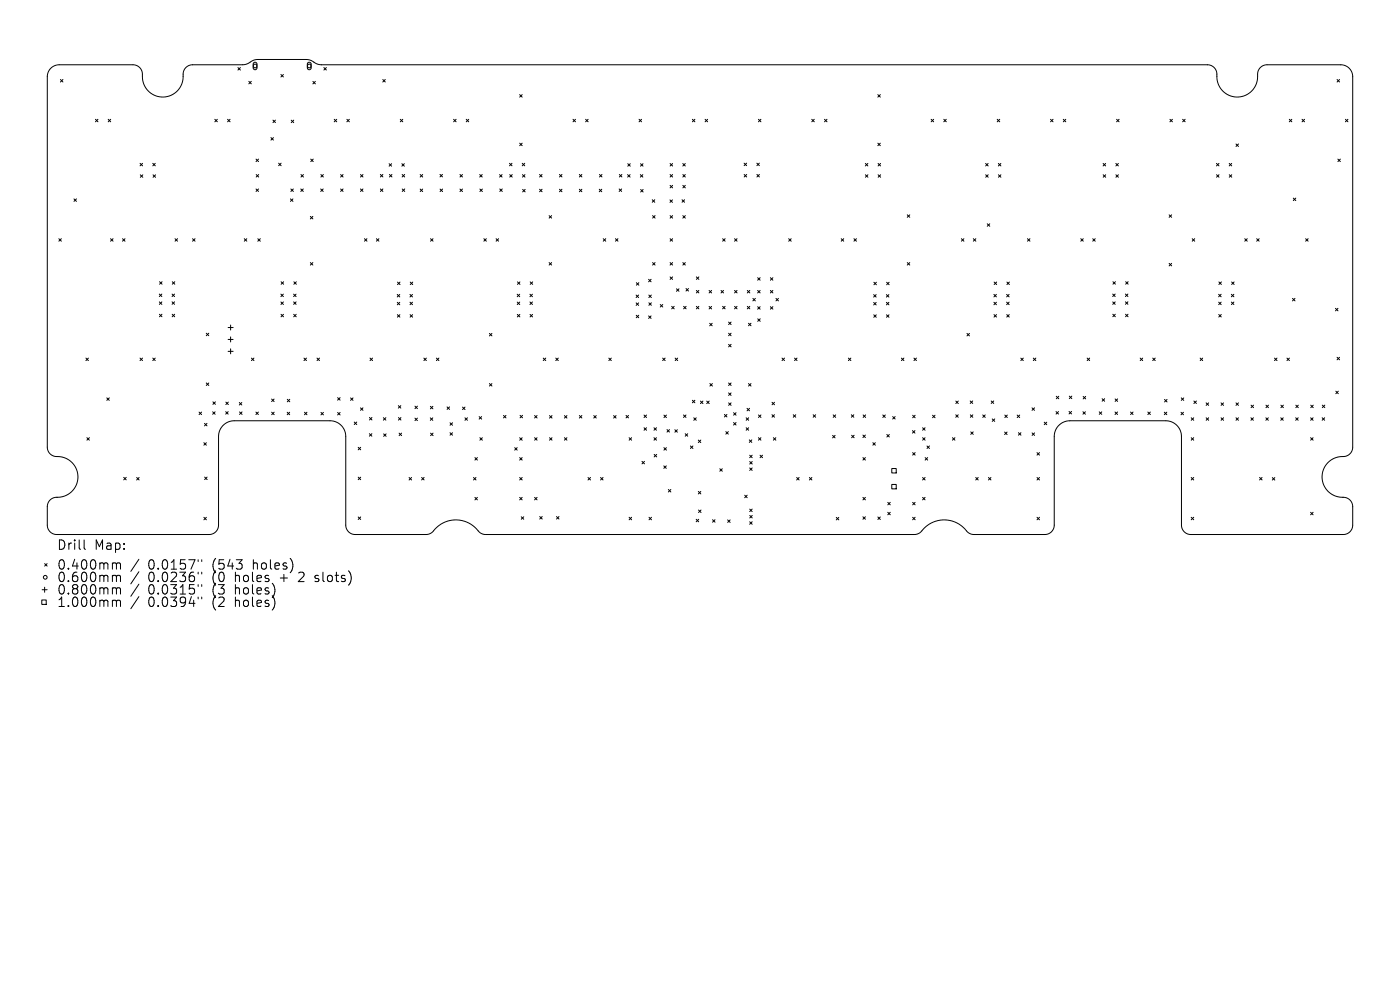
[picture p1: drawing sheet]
<svg xmlns="http://www.w3.org/2000/svg" width="297mm" height="210mm" viewBox="0 0 297 210" stroke-linecap="round" stroke-linejoin="round" font-family="sans-serif">
<defs><g id="words">
<g font-size="2.8">
<text x="12" y="116.9">Drill</text>
<text x="20" y="116.9">Map:</text>
<text x="12" y="121.1">0.400mm</text>
<text x="12" y="123.8">0.600mm</text>
<text x="31.4" y="121.1">0.0157&quot;</text>
<text x="31.4" y="123.8">0.0236&quot;</text>
<text x="45.2" y="121.1">(543</text>
<text x="45.2" y="123.8">(0</text>
<text x="50.1" y="123.8">holes</text>
<text x="53.9" y="121.1">holes)</text>
<text x="59.9" y="123.8">+</text>
<text x="64.1" y="123.8">2</text>
<text x="67.7" y="123.8">slots)</text>
<text x="12" y="126.4">0.800mm</text>
<text x="12" y="129">1.000mm</text>
<text x="31.4" y="126.4">0.0315&quot;</text>
<text x="31.4" y="129">0.0394&quot;</text>
<text x="45.2" y="126.4">(3</text>
<text x="45.2" y="129">(2</text>
<text x="50.1" y="126.4">holes)</text>
<text x="50.1" y="129">holes)</text>
</g>
</g></defs>
<g fill="none" stroke="#000" stroke-width=".21">
<path d="M10.8 14.5l.9-.6 .9-.2h15.6a1.99 1.99 0 0 1 2 2 4.4 4.4 0 0 0 4.5 4.9 4.4 4.4 0 0 0 4.2-5.2 1.99 1.99 0 0 1 1.9-1.7h10.9l.7-.1 1.2-.7 .9-.3h10.4l.9 .1 1.4 .8 1 .2h188.1a1.99 1.99 0 0 1 1.9 2 4.4 4.4 0 0 0 4.5 4.9 4.4 4.4 0 0 0 4.1-5.2 1.99 1.99 0 0 1 2-1.7l15.9 .1a2.52 2.52 0 0 1 2.3 2.5v78.7a2.12 2.12 0 0 1-2.6 1.9 4.4 4.4 0 0 0-3.9 4.8 4.4 4.4 0 0 0 4.8 3.8 2 2 0 0 1 1.7 2v4.1a1.99 1.99 0 0 1-2 1.8h-32.5a1.99 1.99 0 0 1-1.9-2v-19.1a3.3 3.3 0 0 0-3.3-3h-20.6a3.3 3.3 0 0 0-3 3.3l-.1 19a1.99 1.99 0 0 1-1.9 1.8h-15.2l-.6-.2-.6-.3a6.2 6.2 0 0 0-10.2 .1l-1.1 .4h-91l-1.2-.4a6.2 6.2 0 0 0-10.3 0l-1.1 .4h-15.1a1.99 1.99 0 0 1-1.9-2l-.1-19.1a3.3 3.3 0 0 0-3.3-3h-20.6a3.3 3.3 0 0 0-3 3.3v19a1.99 1.99 0 0 1-2 1.8h-32.5a1.99 1.99 0 0 1-1.9-2v-4.1a2.12 2.12 0 0 1 2.6-1.8 4.4 4.4 0 0 0 3.9-4.8 4.4 4.4 0 0 0-4.8-3.9 1.99 1.99 0 0 1-1.7-1.9v-78.6l.3-1.1zM12.8 16.9l.6 .5M13.4 16.9l-.6 .5M50.5 14.3l.5 .6M51 14.3l-.5 .6M52.8 17.3l.5 .5M53.3 17.3l-.5 .5M53.8 13.3l.4-.1 .3 .3v1l-.3 .3-.3-.1-.2-.2zM59.6 15.8l.5 .5M60.1 15.8l-.5 .5M65.3 13.3l.4-.1 .3 .3v1l-.3 .3-.3-.1-.2-.2zM66.4 17.3l.5 .5"/>
<path d="M66.9 17.3l-.5 .5M68.7 14.3l.5 .6M69.2 14.3l-.5 .6M81.2 16.9l.5 .5M81.7 16.9l-.5 .5M283.7 16.9l.5 .5M284.2 16.9l-.5 .5M20.2 25.3l.6 .5M20.8 25.3l-.6 .5M23 25.3l.5 .5M23.5 25.3l-.5 .5M29.7 34.6l.5 .6"/>
<path d="M29.8 37.1l.5 .5M30.2 34.6l-.5 .6M30.3 37.1l-.5 .5M32.4 34.6l.5 .6M32.5 37.1l.5 .5M32.9 34.6l-.5 .6M33 37.1l-.5 .5M45.6 25.3l.5 .5M46.1 25.3l-.5 .5M48.3 25.3l.5 .5M48.8 25.3l-.5 .5M54.3 33.7l.5 .6"/>
<path d="M54.3 37l.6 .6M54.8 33.7l-.5 .6M54.9 37l-.6 .6M57.5 29.2l.5 .5M57.9 25.5l.5 .5M58 29.2l-.5 .5M58.4 25.5l-.5 .5M59.1 34.6l.5 .6M59.6 34.6l-.5 .6M61.8 25.5l.5 .5M62.3 25.5l-.5 .5M63.8 37l.6 .6"/>
<path d="M64.4 37l-.6 .6M65.9 33.7l.6 .6M66.5 33.7l-.6 .6M68.1 37l.5 .6M68.6 37l-.5 .6M70.9 25.3l.5 .5M71.4 25.3l-.5 .5M72.3 37l.5 .6M72.8 37l-.5 .6M73.6 25.3l.5 .5M74.1 25.3l-.5 .5M76.5 37l.5 .6"/>
<path d="M77 37l-.5 .6M80.7 37l.5 .5M81.2 37l-.5 .5M82.5 34.7l.6 .6M82.6 37l.5 .5M83.1 34.7l-.6 .6M83.1 37l-.5 .5M84.9 25.3l.5 .5M85.2 34.7l.6 .6M85.3 37l.5 .5M85.4 25.3l-.5 .5M85.8 34.7l-.6 .6"/>
<path d="M85.8 37l-.5 .5M89.1 37l.6 .6M89.7 37l-.6 .6M93.3 37l.6 .5M93.9 37l-.6 .5M96.2 25.3l.6 .5M96.8 25.3l-.6 .5M97.6 37l.5 .6M98.1 37l-.5 .6M98.9 25.3l.5 .5M99.4 25.3l-.5 .5M101.8 37l.5 .6"/>
<path d="M102.3 37l-.5 .6M106 37l.5 .6M106.5 37l-.5 .6M108.1 34.6l.5 .6M108.1 37l.6 .6M108.6 34.6l-.5 .6M108.7 37l-.6 .6M110.2 20.1l.6 .5M110.2 30.4l.6 .5M110.8 20.1l-.6 .5M110.8 30.4l-.6 .5M110.8 34.6l.5 .6"/>
<path d="M110.8 37l.6 .6M111.3 34.6l-.5 .6M111.4 37l-.6 .6M114.5 37l.5 .5M115 37l-.5 .5M118.7 37l.5 .5M119.2 37l-.5 .5M121.6 25.3l.5 .5M122.1 25.3l-.5 .5M122.9 37l.5 .5M123.4 37l-.5 .5M124.2 25.3l.6 .5"/>
<path d="M124.8 25.3l-.6 .5M127.2 37l.5 .5M127.7 37l-.5 .5M131.4 37l.5 .5M131.9 37l-.5 .5M133.1 37l.6 .6M133.2 34.7l.5 .6M133.7 37l-.6 .6M133.7 34.7l-.5 .6M135.6 25.3l.5 .5M135.8 37l.6 .6M135.9 34.7l.5 .6"/>
<path d="M136.1 25.3l-.5 .5M136.4 37l-.6 .6M136.4 34.7l-.5 .6M142.2 34.7l.5 .5M142.2 39.3l.5 .6M142.2 37l.5 .6M142.7 34.7l-.5 .5M142.7 39.3l-.5 .6M142.7 37l-.5 .6M144.9 34.7l.5 .5M144.9 39.3l.5 .6M144.9 37l.5 .6"/>
<path d="M145.4 34.7l-.5 .5M145.4 39.3l-.5 .6M145.4 37l-.5 .6M146.9 25.3l.5 .5M147.4 25.3l-.5 .5M149.6 25.3l.5 .5M150.1 25.3l-.5 .5M157.9 34.6l.5 .5M157.9 37l.5 .5M158.4 34.6l-.5 .5M158.4 37l-.5 .5M160.6 34.6l.5 .5"/>
<path d="M160.6 37l.5 .5M160.9 25.3l.5 .5M161.1 34.6l-.5 .5M161.1 37l-.5 .5M161.4 25.3l-.5 .5M172.2 25.3l.5 .5M172.7 25.3l-.5 .5M174.9 25.3l.5 .5M175.4 25.3l-.5 .5M183.6 34.7l.5 .5M183.6 37.1l.5 .5M184.1 34.7l-.5 .5"/>
<path d="M184.1 37.1l-.5 .5M186.2 20.1l.6 .5M186.2 30.4l.6 .5M186.3 34.7l.5 .5M186.3 37.1l.5 .5M186.8 20.1l-.6 .5M186.8 30.4l-.6 .5M186.8 34.7l-.5 .5M186.8 37.1l-.5 .5M197.5 25.3l.6 .5M198.1 25.3l-.6 .5M200.2 25.3l.6 .5"/>
<path d="M200.8 25.3l-.6 .5M209.1 34.7l.5 .5M209.1 37.1l.5 .5M209.6 34.7l-.5 .5M209.6 37.1l-.5 .5M211.6 25.3l.5 .5M211.8 34.7l.5 .5M211.8 37.1l.5 .5M212.1 25.3l-.5 .5M212.3 34.7l-.5 .5M212.3 37.1l-.5 .5M222.9 25.3l.5 .5"/>
<path d="M223.4 25.3l-.5 .5M225.6 25.3l.5 .5M226.1 25.3l-.5 .5M234 34.7l.6 .5M234 37.1l.6 .5M234.6 34.7l-.6 .5M234.6 37.1l-.6 .5M236.7 34.7l.6 .5M236.7 37.1l.6 .5M236.9 25.3l.5 .5M237.3 34.7l-.6 .5M237.3 37.1l-.6 .5"/>
<path d="M237.4 25.3l-.5 .5M248.2 25.3l.5 .5M248.7 25.3l-.5 .5M250.9 25.3l.5 .5M251.4 25.3l-.5 .5M258.1 34.7l.5 .5M258.1 37.1l.5 .5M258.6 34.7l-.5 .5M258.6 37.1l-.5 .5M260.8 34.7l.5 .5M260.8 37.1l.5 .5M261.3 34.7l-.5 .5"/>
<path d="M261.3 37.1l-.5 .5M262.2 30.5l.5 .6M262.7 30.5l-.5 .6M273.5 25.3l.6 .5M274.1 25.3l-.6 .5M276.2 25.3l.6 .5M276.8 25.3l-.6 .5M283.8 33.7l.6 .6M284.4 33.7l-.6 .6M285.4 25.3l.6 .5M286 25.3l-.6 .5M12.5 50.6l.5 .6"/>
<path d="M13 50.6l-.5 .6M15.7 42.2l.5 .5M16.2 42.2l-.5 .5M23.5 50.6l.5 .6M24 50.6l-.5 .6M26 50.6l.5 .6M26.5 50.6l-.5 .6M33.9 59.8l.5 .5M34.4 59.8l-.5 .5M36.6 59.8l.5 .5M37.1 59.8l-.5 .5M37.1 50.6l.6 .6"/>
<path d="M37.7 50.6l-.6 .6M40.8 50.6l.6 .6M41.4 50.6l-.6 .6M51.8 50.6l.6 .6M52.4 50.6l-.6 .6M54.3 40.1l.5 .5M54.7 50.6l.5 .6M54.8 40.1l-.5 .5M55.2 50.6l-.5 .6M59.6 59.8l.6 .5M60.2 59.8l-.6 .5M61.6 42.2l.5 .5"/>
<path d="M61.7 40.1l.5 .5M62.1 42.2l-.5 .5M62.2 40.1l-.5 .5M62.3 59.8l.6 .5M62.9 59.8l-.6 .5M63.8 40.1l.5 .5M64.3 40.1l-.5 .5M65.8 45.9l.6 .5M65.8 55.7l.6 .5M66.4 45.9l-.6 .5M66.4 55.7l-.6 .5M68 40.1l.6 .5"/>
<path d="M68.6 40.1l-.6 .5M72.3 40.1l.5 .5M72.8 40.1l-.5 .5M76.5 40.1l.5 .5M77 40.1l-.5 .5M77.3 50.6l.6 .6M77.9 50.6l-.6 .6M79.9 50.6l.5 .6M80.4 50.6l-.5 .6M80.7 40.1l.5 .5M81.2 40.1l-.5 .5M84.3 59.8l.6 .6"/>
<path d="M84.9 59.8l-.6 .6M85.3 40.1l.6 .5M85.9 40.1l-.6 .5M87 59.8l.6 .6M87.6 59.8l-.6 .6M89.1 40.1l.6 .5M89.7 40.1l-.6 .5M91.3 50.6l.6 .6M91.9 50.6l-.6 .6M93.4 40.1l.5 .5M93.9 40.1l-.5 .5M97.6 40.1l.5 .5"/>
<path d="M98.1 40.1l-.5 .5M101.8 40.1l.5 .5M102.3 40.1l-.5 .5M102.6 50.6l.6 .6M103.2 50.6l-.6 .6M105.2 50.6l.6 .6M105.8 50.6l-.6 .6M106 40.1l.6 .5M106.6 40.1l-.6 .5M109.8 59.8l.5 .5M110.3 59.8l-.5 .5M110.9 40.2l.5 .5"/>
<path d="M111.4 40.2l-.5 .5M112.5 59.8l.5 .5M113 59.8l-.5 .5M114.5 40.1l.5 .6M115 40.1l-.5 .6M116.5 45.7l.5 .6M116.5 55.7l.5 .5M117 45.7l-.5 .6M117 55.7l-.5 .5M118.7 40.1l.5 .6M119.2 40.1l-.5 .6M122.9 40.1l.5 .6"/>
<path d="M123.4 40.1l-.5 .6M127.1 40.1l.6 .6M127.7 40.1l-.6 .6M128 50.6l.5 .6M128.5 50.6l-.5 .6M130.6 50.6l.5 .6M131.1 50.6l-.5 .6M131.4 40.1l.5 .5M131.9 40.1l-.5 .5M135 60l.5 .5M135.5 60l-.5 .5M135.9 40.2l.5 .5"/>
<path d="M136.4 40.2l-.5 .5M137.6 59.2l.5 .6M138.1 59.2l-.5 .6M138.4 42.4l.5 .5M138.4 55.7l.6 .5M138.4 45.7l.6 .6M138.9 42.4l-.5 .5M139 45.7l-.6 .6M139 55.7l-.6 .5M142.1 42.4l.6 .5M142.2 45.7l.5 .6M142.2 50.6l.5 .6"/>
<path d="M142.2 55.7l.5 .5M142.2 58.7l.5 .6M142.7 42.4l-.6 .5M142.7 45.7l-.5 .6M142.7 50.6l-.5 .6M142.7 55.7l-.5 .5M142.7 58.7l-.5 .6M144.7 42.4l.5 .5M144.9 45.7l.5 .6M144.9 55.7l.5 .5M145.2 42.4l-.5 .5M145.4 45.7l-.5 .6"/>
<path d="M145.4 55.7l-.5 .5M147.7 58.7l.6 .6M148.3 58.7l-.6 .6M153.3 50.6l.5 .6M153.8 50.6l-.5 .6M155.8 50.6l.6 .6M156.4 50.6l-.6 .6M160.7 58.9l.6 .5M161.3 58.9l-.6 .5M163.4 58.9l.6 .5M164 58.9l-.6 .5M167.3 50.6l.5 .6"/>
<path d="M167.8 50.6l-.5 .6M178.5 50.6l.5 .6M179 50.6l-.5 .6M181.2 50.6l.5 .6M181.7 50.6l-.5 .6M185.4 59.9l.5 .5M185.9 59.9l-.5 .5M188.1 59.9l.5 .5M188.6 59.9l-.5 .5M192.5 45.6l.5 .5M192.5 55.7l.5 .5M193 45.6l-.5 .5"/>
<path d="M193 55.7l-.5 .5M204 50.6l.5 .6M204.5 50.6l-.5 .6M206.5 50.6l.5 .6M207 50.6l-.5 .6M209.4 47.5l.6 .5M210 47.5l-.6 .5M210.9 59.8l.5 .6M211.4 59.8l-.5 .6M213.6 59.8l.5 .6M214.1 59.8l-.5 .6M218 50.6l.5 .6"/>
<path d="M218.5 50.6l-.5 .6M229.3 50.6l.5 .6M229.8 50.6l-.5 .6M231.8 50.6l.5 .6M232.3 50.6l-.5 .6M236.1 59.8l.5 .5M236.6 59.8l-.5 .5M238.8 59.8l.5 .5M239.3 59.8l-.5 .5M248 45.6l.6 .5M248 55.9l.6 .5M248.6 45.6l-.6 .5"/>
<path d="M248.6 55.9l-.6 .5M252.9 50.6l.6 .6M253.5 50.6l-.6 .6M258.6 59.8l.5 .5M259.1 59.8l-.5 .5M261.3 59.8l.5 .5M261.8 59.8l-.5 .5M264.1 50.6l.5 .6M264.6 50.6l-.5 .6M266.6 50.6l.5 .6M267.1 50.6l-.5 .6M274.4 42l.5 .6"/>
<path d="M274.9 42l-.5 .6M277 50.6l.5 .6M277.5 50.6l-.5 .6M18.2 76l.6 .5M18.8 76l-.6 .5M29.7 76l.5 .5M30.2 76l-.5 .5M32.4 76l.5 .5M32.9 76l-.5 .5M33.8 62.4l.5 .5M33.8 64l.5 .6M33.8 66.7l.6 .5"/>
<path d="M34.3 62.4l-.5 .5M34.3 64l-.5 .6M34.4 66.7l-.6 .5M36.5 62.4l.5 .5M36.5 64l.5 .6M36.5 66.7l.6 .5M37 62.4l-.5 .5M37 64l-.5 .6M37.1 66.7l-.6 .5M43.8 70.7l.5 .5M44.3 70.7l-.5 .5M48.4 69.5h1.1"/>
<path d="M48.4 72h1.1M48.4 74.5h1.1M48.9 68.9v1.1M48.9 71.5v1M48.9 74v1.1M53.3 76l.6 .5M53.9 76l-.6 .5M59.6 62.4l.5 .5M59.6 64.1l.5 .5M59.6 66.7l.5 .5M60.1 62.4l-.5 .5M60.1 64.1l-.5 .5"/>
<path d="M60.1 66.7l-.5 .5M62.3 62.4l.5 .5M62.3 64l.5 .6M62.3 66.7l.5 .5M62.8 62.4l-.5 .5M62.8 64l-.5 .6M62.8 66.7l-.5 .5M64.5 76l.5 .5M65 76l-.5 .5M67.3 76l.5 .5M67.8 76l-.5 .5M78.5 76l.5 .5"/>
<path d="M79 76l-.5 .5M84.3 62.5l.5 .5M84.3 64.1l.5 .6M84.3 66.7l.5 .6M84.8 62.5l-.5 .5M84.8 64.1l-.5 .6M84.8 66.7l-.5 .6M87 62.5l.5 .5M87 64.1l.5 .5M87 66.7l.5 .6M87.5 62.5l-.5 .5M87.5 64.1l-.5 .5"/>
<path d="M87.5 66.7l-.5 .6M89.9 76l.6 .5M90.5 76l-.6 .5M92.6 76l.5 .5M93.1 76l-.5 .5M103.8 70.7l.6 .6M104.4 70.7l-.6 .6M109.7 62.4l.6 .5M109.7 64.1l.6 .5M109.7 66.7l.6 .5M110.3 62.4l-.6 .5M110.3 64.1l-.6 .5"/>
<path d="M110.3 66.7l-.6 .5M112.4 62.4l.6 .5M112.4 64.1l.6 .5M112.4 66.7l.6 .5M113 62.4l-.6 .5M113 64.1l-.6 .5M113 66.7l-.6 .5M115.2 76l.6 .5M115.8 76l-.6 .5M117.9 76l.5 .5M118.4 76l-.5 .5M129.2 76l.5 .5"/>
<path d="M129.7 76l-.5 .5M134.9 62.6l.6 .5M135 64.3l.5 .5M135 66.9l.5 .5M135.5 62.6l-.6 .5M135.5 64.3l-.5 .5M135.5 66.9l-.5 .5M137.6 67l.5 .5M137.6 62.6l.6 .5M137.7 64.2l.5 .6M138.1 67l-.5 .5M138.2 62.6l-.6 .5"/>
<path d="M138.2 64.2l-.5 .6M140.1 64.6l.5 .5M140.6 76l.5 .5M140.6 64.6l-.5 .5M141.1 76l-.5 .5M142.5 65l.5 .5M143 65l-.5 .5M143.2 76l.6 .5M143.5 61.3l.5 .5M143.8 76l-.6 .5M144 61.3l-.5 .5M145 65l.6 .5"/>
<path d="M145.5 61.2l.6 .5M145.6 65l-.6 .5M146.1 61.2l-.6 .5M147.7 61.6l.6 .5M147.7 65l.6 .5M148.3 61.6l-.6 .5M148.3 65l-.6 .5M150.4 61.6l.6 .5M150.4 65l.6 .5M150.6 68.6l.5 .5M151 61.6l-.6 .5M151 65l-.6 .5"/>
<path d="M151.1 68.6l-.5 .5M153 61.6l.5 .5M153.3 65l.5 .5M153.5 61.6l-.5 .5M153.8 65l-.5 .5M154.6 68.3l.5 .6M154.6 70.7l.5 .5M154.6 73l.5 .6M155.1 73l-.5 .6M155.1 68.3l-.5 .6M155.1 70.7l-.5 .5M155.8 61.6l.6 .5"/>
<path d="M155.8 65l.6 .5M156.4 61.6l-.6 .5M156.4 65l-.6 .5M158.5 61.6l.6 .5M158.5 65l.6 .5M158.8 68.6l.5 .5M159.1 61.6l-.6 .5M159.1 65l-.6 .5M159.3 68.6l-.5 .5M159.7 63.3l.5 .5M160.2 63.3l-.5 .5M160.7 65.1l.6 .5"/>
<path d="M160.7 61.6l.6 .5M160.7 67.6l.6 .6M161.3 65.1l-.6 .5M161.3 61.6l-.6 .5M161.3 67.6l-.6 .6M163.4 65.1l.6 .5M163.4 61.6l.6 .5M164 65.1l-.6 .5M164 61.6l-.6 .5M164.6 63.3l.5 .5M165.1 63.3l-.5 .5M165.9 76l.5 .5"/>
<path d="M166.4 76l-.5 .5M168.6 76l.5 .5M169.1 76l-.5 .5M180 76l.5 .5M180.5 76l-.5 .5M185.3 62.5l.6 .5M185.3 64.2l.6 .5M185.4 66.8l.5 .5M185.9 62.5l-.6 .5M185.9 64.2l-.6 .5M185.9 66.8l-.5 .5M188 62.5l.6 .5"/>
<path d="M188 64.1l.6 .6M188.1 66.8l.5 .5M188.6 62.5l-.6 .5M188.6 64.1l-.6 .6M188.6 66.8l-.5 .5M191.2 76l.6 .5M191.8 76l-.6 .5M193.9 76l.5 .5M194.4 76l-.5 .5M205.1 70.7l.6 .6M205.7 70.7l-.6 .6M210.8 62.4l.6 .6"/>
<path d="M210.9 64.1l.5 .5M210.9 66.7l.5 .6M211.4 62.4l-.6 .6M211.4 64.1l-.5 .5M211.4 66.7l-.5 .6M213.6 62.4l.5 .6M213.6 64.1l.5 .5M213.6 66.7l.5 .6M214.1 62.4l-.5 .6M214.1 64.1l-.5 .5M214.1 66.7l-.5 .6M216.6 76l.5 .5"/>
<path d="M217.1 76l-.5 .5M219.2 76l.5 .5M219.7 76l-.5 .5M230.6 76l.6 .5M231.2 76l-.6 .5M236 62.4l.6 .5M236.1 64l.5 .6M236.1 66.7l.5 .5M236.6 62.4l-.6 .5M236.6 64l-.5 .6M236.6 66.7l-.5 .5M238.8 62.4l.5 .5"/>
<path d="M238.8 64l.5 .6M238.8 66.7l.5 .5M239.3 62.4l-.5 .5M239.3 64l-.5 .6M239.3 66.7l-.5 .5M241.9 76l.5 .5M242.4 76l-.5 .5M244.5 76l.6 .5M245.1 76l-.6 .5M254.6 76l.5 .5M255.1 76l-.5 .5M258.5 62.4l.6 .6"/>
<path d="M258.5 64.1l.6 .5M258.6 66.7l.5 .5M259.1 62.4l-.6 .6M259.1 64.1l-.6 .5M259.1 66.7l-.5 .5M261.2 62.4l.6 .6M261.2 64.1l.6 .5M261.8 62.4l-.6 .6M261.8 64.1l-.6 .5M270.4 76l.5 .5M270.9 76l-.5 .5M273 76l.5 .5"/>
<path d="M273.5 76l-.5 .5M274.2 63.3l.5 .5M274.7 63.3l-.5 .5M283.3 65.4l.5 .5M283.7 75.8l.5 .5M283.8 65.4l-.5 .5M284.2 75.8l-.5 .5M18.4 92.8l.6 .6M19 92.8l-.6 .6M22.7 84.4l.5 .5M23.2 84.4l-.5 .5M42.2 87.4l.6 .5"/>
<path d="M42.8 87.4l-.6 .5M43.2 93.9l.6 .5M43.4 89.8l.5 .5M43.8 81.2l.5 .6M43.8 93.9l-.6 .5M43.9 89.8l-.5 .5M44.3 81.2l-.5 .6M45.1 87.3l.5 .6M45.2 85.2l.5 .6M45.6 87.3l-.5 .6M45.7 85.2l-.5 .6M47.9 87.3l.5 .6"/>
<path d="M47.9 85.3l.5 .5M48.4 87.3l-.5 .6M48.4 85.3l-.5 .5M50.8 85.4l.5 .5M50.8 87.4l.5 .5M51.3 85.4l-.5 .5M51.3 87.4l-.5 .5M54.3 87.4l.5 .5M54.8 87.4l-.5 .5M57.6 84.7l.6 .5M57.6 87.4l.6 .6M58.2 84.7l-.6 .5"/>
<path d="M58.2 87.4l-.6 .6M60.9 87.4l.6 .6M60.9 84.7l.6 .5M61.5 87.4l-.6 .6M61.5 84.7l-.6 .5M64.6 87.4l.5 .6M65.1 87.4l-.5 .6M68.1 87.5l.5 .5M68.6 87.5l-.5 .5M71.6 84.4l.6 .5M71.6 87.5l.6 .5M72.2 84.4l-.6 .5"/>
<path d="M72.2 87.5l-.6 .5M74.4 84.4l.5 .5M74.9 84.4l-.5 .5M75.2 89.5l.5 .6M75.7 89.5l-.5 .6M76 94.9l.5 .5M76.5 86.5l.5 .5M76.5 94.9l-.5 .5M77 86.5l-.5 .5M78.4 92l.5 .5M78.4 88.6l.5 .5M78.9 92l-.5 .5"/>
<path d="M78.9 88.6l-.5 .5M81.3 88.6l.6 .5M81.4 92l.5 .6M81.9 88.6l-.6 .5M81.9 92l-.5 .6M84.5 86l.5 .6M84.5 88.6l.6 .5M84.7 91.9l.5 .5M85 86l-.5 .6M85.1 88.6l-.6 .5M85.2 91.9l-.5 .5M88 88.7l.6 .5"/>
<path d="M88 86.2l.6 .5M88.6 88.7l-.6 .5M88.6 86.2l-.6 .5M91.3 88.6l.5 .6M91.3 86.2l.5 .5M91.3 91.9l.6 .5M91.8 88.6l-.5 .6M91.8 86.2l-.5 .5M91.9 91.9l-.6 .5M94.8 86.3l.6 .5M95.4 86.3l-.6 .5M95.5 89.7l.5 .5"/>
<path d="M95.5 91.8l.5 .5M96 89.7l-.5 .5M96 91.8l-.5 .5M98.1 86.4l.6 .5M98.6 88.6l.6 .6M98.7 86.4l-.6 .5M99.2 88.6l-.6 .6M100.7 97.1l.6 .5M101.3 97.1l-.6 .5M101.6 88.4l.6 .5M101.8 92.8l.5 .6M102.2 88.4l-.6 .5"/>
<path d="M102.3 92.8l-.5 .6M103.8 81.4l.6 .5M104.4 81.4l-.6 .5M106.8 88.1l.5 .6M107.3 88.1l-.5 .6M109.2 95l.5 .5M109.7 95l-.5 .5M110.2 92.9l.6 .5M110.2 97.1l.6 .5M110.3 88.1l.6 .5M110.8 92.9l-.6 .5M110.8 97.1l-.6 .5"/>
<path d="M110.9 88.1l-.6 .5M113.4 88.1l.5 .6M113.4 92.8l.5 .6M113.9 92.8l-.5 .6M113.9 88.1l-.5 .6M116.6 88.2l.5 .5M116.6 92.8l.5 .6M117.1 88.2l-.5 .5M117.1 92.8l-.5 .6M119.7 88.2l.6 .5M119.7 92.8l.6 .6M120.3 88.2l-.6 .5"/>
<path d="M120.3 92.8l-.6 .6M122.9 88.1l.5 .6M123.4 88.1l-.5 .6M126 88.2l.5 .5M126.5 88.2l-.5 .5M130.2 88.2l.5 .5M130.7 88.2l-.5 .5M132.8 88.1l.5 .6M133.3 88.1l-.5 .6M133.5 92.8l.5 .6M134 92.8l-.5 .6M136.2 97.9l.5 .5"/>
<path d="M136.6 88l.6 .6M136.6 90.7l.6 .6M136.7 97.9l-.5 .5M137.2 88l-.6 .6M137.2 90.7l-.6 .6M138.7 92.8l.6 .6M138.7 90.7l.6 .6M138.8 96.4l.5 .5M139.3 90.7l-.6 .6M139.3 92.8l-.6 .6M139.3 96.4l-.5 .5M140.8 98.8l.6 .6"/>
<path d="M140.8 95l.6 .5M140.8 88.1l.6 .5M141.4 98.8l-.6 .6M141.4 88.1l-.6 .5M141.4 95l-.6 .5M141.5 91.1l.5 .6M142 91.1l-.5 .6M143.2 91.2l.5 .5M143.7 91.2l-.5 .5M145 88l.5 .6M145.4 92l.5 .5M145.5 88l-.5 .6"/>
<path d="M145.9 92l-.5 .5M146.5 94.6l.5 .5M146.9 84.9l.5 .5M147 94.6l-.5 .5M147.2 88.6l.5 .6M147.4 84.9l-.5 .5M147.7 88.6l-.5 .6M148.1 93.4l.6 .5M148.6 85.1l.5 .5M148.7 93.4l-.6 .5M149.1 85.1l-.5 .5M149.9 85.1l.6 .5"/>
<path d="M150.5 85.1l-.6 .5M150.6 81.4l.5 .5M151.1 81.4l-.5 .5M152.7 99.4l.5 .6M153.2 99.4l-.5 .6M153.7 87.9l.5 .5M154 91.6l.5 .5M154.2 87.9l-.5 .5M154.5 91.6l-.5 .5M154.6 85.5l.5 .5M154.6 83.3l.5 .6M154.6 81.2l.5 .6"/>
<path d="M155.1 81.2l-.5 .6M155.1 83.3l-.5 .6M155.1 85.5l-.5 .5M155.6 87.5l.6 .6M155.6 89.6l.6 .6M156.2 87.5l-.6 .6M156.2 89.6l-.6 .6M158.3 88.6l.5 .6M158.3 90.7l.5 .6M158.5 86.6l.5 .5M158.8 81.4l.5 .5M158.8 88.6l-.5 .6"/>
<path d="M158.8 90.7l-.5 .6M159 93.3l.5 .5M159 86.6l-.5 .5M159 96.6l.6 .5M159 99.3l.6 .5M159 97.9l.6 .5M159.3 81.4l-.5 .5M159.5 93.3l-.5 .5M159.6 96.6l-.6 .5M159.6 99.3l-.6 .5M159.6 97.9l-.6 .5M160.9 92.8l.5 .6"/>
<path d="M160.9 88l.5 .6M161.2 96.6l.6 .5M161.4 92.8l-.5 .6M161.4 88l-.5 .6M161.8 96.6l-.6 .5M163.8 88l.5 .5M163.8 85.3l.5 .6M164.1 92.8l.5 .6M164.3 88l-.5 .5M164.3 85.3l-.5 .6M164.6 92.8l-.5 .6M168.3 88l.5 .5"/>
<path d="M168.8 88l-.5 .5M172.5 88l.5 .5M173 88l-.5 .5M176.6 92.4l.6 .5M176.8 88l.5 .5M177.2 92.4l-.6 .5M177.3 88l-.5 .5M180.6 88l.5 .5M180.7 92.3l.5 .6M181.1 88l-.5 .5M181.2 92.3l-.5 .6M183.1 92.3l.5 .5"/>
<path d="M183.1 97.1l.5 .5M183.1 88l.5 .5M183.6 92.3l-.5 .5M183.6 97.1l-.5 .5M183.6 88l-.5 .5M185.2 93.9l.5 .5M185.7 93.9l-.5 .5M187.3 88l.5 .6M187.8 88l-.5 .6M188.1 92.2l.6 .5M188.7 92.2l-.6 .5M189.2 99.4h.9v.9h-.9z"/>
<path d="M189.4 88.4l.5 .5M189.9 88.4l-.5 .5M193.6 91.3l.5 .6M193.6 88.1l.5 .5M193.6 96l.5 .5M194.1 91.3l-.5 .6M194.1 88.1l-.5 .5M194.1 96l-.5 .5M195.7 90.7l.6 .6M195.7 92.8l.6 .6M196.3 92.8l-.6 .6M196.3 90.7l-.6 .6"/>
<path d="M196.3 97.1l.5 .5M196.7 94.6l.5 .5M196.8 97.1l-.5 .5M197.2 94.6l-.5 .5M197.8 88.1l.6 .5M198.4 88.1l-.6 .5M202.1 92.8l.5 .6M202.6 92.8l-.5 .6M202.8 88l.5 .5M202.8 85.1l.5 .5M203.3 88l-.5 .5M203.3 85.1l-.5 .5"/>
<path d="M205.8 85.1l.6 .5M205.9 88l.5 .5M205.9 91.6l.6 .5M206.4 85.1l-.6 .5M206.4 88l-.5 .5M206.5 91.6l-.6 .5M208.5 88l.5 .5M209 88l-.5 .5M210.3 85.1l.5 .5M210.5 88.9l.5 .5M210.8 85.1l-.5 .5M211 88.9l-.5 .5"/>
<path d="M213.1 91.7l.6 .5M213.2 88l.5 .6M213.7 91.7l-.6 .5M213.7 88l-.5 .6M215.8 88l.5 .6M216.1 91.8l.5 .5M216.3 88l-.5 .6M216.6 91.8l-.5 .5M218.9 86.5l.6 .5M219 91.8l.5 .6M219.5 86.5l-.6 .5M219.5 91.8l-.5 .6"/>
<path d="M220 96l.5 .5M220.5 96l-.5 .5M221.5 89.6l.6 .5M222.1 89.6l-.6 .5M224 87.3l.6 .5M224.1 84.1l.5 .5M224.6 87.3l-.6 .5M224.6 84.1l-.5 .5M226.8 87.3l.5 .5M226.8 84l.6 .6M227.3 87.3l-.5 .5M227.4 84l-.6 .6"/>
<path d="M229.7 87.3l.6 .6M229.8 84.1l.5 .5M230.3 87.3l-.6 .6M230.3 84.1l-.5 .5M233.2 87.4l.5 .5M233.7 87.4l-.5 .5M233.8 84.6l.5 .5M234.3 84.6l-.5 .5M236.5 87.4l.6 .5M236.6 84.6l.5 .5M237.1 87.4l-.6 .5M237.1 84.6l-.5 .5"/>
<path d="M239.8 87.4l.6 .5M240.4 87.4l-.6 .5M243.5 87.4l.5 .5M244 87.4l-.5 .5M247 87.4l.5 .6M247 84.7l.6 .6M247.5 87.4l-.5 .6M247.6 84.7l-.6 .6M250.5 87.5l.6 .5M250.6 84.4l.5 .5M251.1 87.5l-.6 .5M251.1 84.4l-.5 .5"/>
<path d="M252.7 88.6l.5 .6M252.7 92.8l.5 .6M253.2 88.6l-.5 .6M253.2 92.8l-.5 .6M253.3 85.1l.5 .5M253.8 85.1l-.5 .5M255.9 85.5l.5 .5M255.9 88.6l.5 .6M256.4 85.5l-.5 .5M256.4 88.6l-.5 .6M259 88.6l.6 .6M259 85.5l.6 .5"/>
<path d="M259.6 85.5l-.6 .5M259.6 88.6l-.6 .6M262.2 88.6l.5 .6M262.2 85.5l.5 .5M262.7 85.5l-.5 .5M262.7 88.6l-.5 .6M265.4 88.6l.5 .6M265.4 85.9l.5 .6M265.9 88.6l-.5 .6M265.9 85.9l-.5 .6M268.5 88.6l.6 .6M268.6 85.9l.5 .6"/>
<path d="M269.1 88.6l-.6 .6M269.1 85.9l-.5 .6M271.7 88.6l.5 .6M271.7 85.9l.6 .6M272.2 88.6l-.5 .6M272.3 85.9l-.6 .6M274.9 88.6l.5 .6M274.9 85.9l.5 .6M275.4 88.6l-.5 .6M275.4 85.9l-.5 .6M278 88.6l.6 .6M278 92.8l.6 .6"/>
<path d="M278.1 85.9l.5 .6M278.6 88.6l-.6 .6M278.6 92.8l-.6 .6M278.6 85.9l-.5 .6M280.5 88.6l.5 .5M280.5 85.9l.6 .6M281 88.6l-.5 .5M281.1 85.9l-.6 .6M283.4 83l.5 .5M283.9 83l-.5 .5M9.5 119.6l.5 .5M10 119.6l-.5 .5"/>
<path d="M17.8 114.5v1.7l.3 .3M24.1 119.4l.5 .1 .1 .2M24.7 119.7l.3-.3 .5 .1 .1 1.2M24.7 119.7v1M26.2 101.3l.6 .5M26.8 101.3l-.6 .5M29 101.3l.5 .5M29.5 118.6l-1.7 2.6M29.5 101.3l-.5 .5M42 118.7v.4M42.8 118.7v.4M43.2 109.7l.6 .6"/>
<path d="M43.4 101.2l.5 .5M43.8 109.7l-.6 .6M43.9 101.2l-.5 .5M76 101.2l.5 .6M76 109.7l.5 .5M76.5 101.2l-.5 .6M76.5 109.7l-.5 .5M86.8 101.3l.5 .5M87.3 101.3l-.5 .5M89.4 101.3l.6 .5M90 101.3l-.6 .5M100.5 101.3l.5 .5"/>
<path d="M100.7 105.5l.6 .5M101 101.3l-.5 .5M101.3 105.5l-.6 .5M110.2 101.3l.6 .5M110.2 105.5l.6 .5M110.6 109.6l.5 .6M110.8 101.3l-.6 .5M110.8 105.5l-.6 .5M111.1 109.6l-.5 .6M113.4 105.5l.5 .5M113.9 105.5l-.5 .5M114.5 109.6l.5 .5"/>
<path d="M115 109.6l-.5 .5M118.1 109.6l.5 .5M118.6 109.6l-.5 .5M124.7 101.3l.6 .5M125.3 101.3l-.6 .5M127.4 101.3l.5 .5M127.9 101.3l-.5 .5M133.5 109.7l.5 .6M134 109.7l-.5 .6M137.7 109.7l.5 .6M138.2 109.7l-.5 .6M141.8 103.8l.5 .6"/>
<path d="M142.3 103.8l-.5 .6M147.7 110.2l.5 .5M148.1 104.2l.6 .6M148.2 108.2l.5 .5M148.2 110.2l-.5 .5M148.7 104.2l-.6 .6M148.7 108.2l-.5 .5M151.2 110.2l.5 .6M151.7 110.2l-.5 .6M154.4 110.3l.5 .5M154.9 110.3l-.5 .5M158 105l.5 .6"/>
<path d="M158.5 105l-.5 .6M159 110.7l.6 .5M159 108l.6 .5M159.1 109.3l.5 .6M159.6 110.7l-.6 .5M159.6 108l-.6 .5M159.6 109.3l-.5 .6M169 101.3l.5 .5M169.5 101.3l-.5 .5M171.7 101.3l.5 .5M172.2 101.3l-.5 .5M177.4 109.8l.5 .5"/>
<path d="M177.9 109.8l-.5 .5M183.1 105.5l.5 .5M183.1 109.6l.5 .6M183.6 105.5l-.5 .5M183.6 109.6l-.5 .6M186.2 109.7l.6 .5M186.8 109.7l-.6 .5M188.3 106.6l.6 .5M188.3 108.7l.6 .5M188.9 106.6l-.6 .5M188.9 108.7l-.6 .5M189.2 102.8h.9v.9h-.9z"/>
<path d="M193.6 106.6l.5 .5M193.6 109.7l.5 .6M194.1 106.6l-.5 .5M194.1 109.7l-.5 .6M195.7 101.3l.6 .5M195.7 105.5l.6 .5M196.3 101.3l-.6 .5M196.3 105.5l-.6 .5M207 101.3l.5 .5M207.5 101.3l-.5 .5M209.7 101.3l.5 .5M210.2 101.3l-.5 .5"/>
<path d="M220 101.3l.5 .5M220 109.7l.5 .6M220.5 101.3l-.5 .5M220.5 109.7l-.5 .6M252.7 101.3l.5 .5M252.7 109.7l.5 .6M253.2 101.3l-.5 .5M253.2 109.7l-.5 .6M267.2 101.3l.5 .5M267.7 101.3l-.5 .5M269.9 101.3l.5 .5M270.4 101.3l-.5 .5"/>
<path d="M278 108.7l.6 .5M278.6 108.7l-.6 .5M8.9 127.3h.9v.9h-.9zM8.9 125.1h1.1M9.5 124.6v1M24.1 122h.3l.3 .3M24.1 124.7h.3l.3 .3M24.1 127.3h.3l.3 .3M24.7 122.3v1.1M24.7 125v1M24.7 127.6v1.1M24.7 122.3l.3-.3 .5 .1 .1 1.3"/>
<path d="M24.7 125l.3-.3 .5 .1 .1 1.2M24.7 127.6l.3-.3 .5 .1 .1 1.3M29.5 121.3l-1.7 2.6M29.5 123.9l-1.7 2.6M29.5 126.6l-1.7 2.5M42 121.4v.4M42 124v.4M42 126.7v.3M42.8 121.4v.4M42.8 124v.4M42.8 126.7v.3M66.8 123.3l.2 .1"/>
<path d="M66.9 122.1v.5"/>
<circle cx="54.1" cy="14" r=".4"/>
<circle cx="65.6" cy="14" r=".4"/>
<circle cx="9.6" cy="122.5" r=".4"/>
</g>
<use href="#words"/>
</svg>
